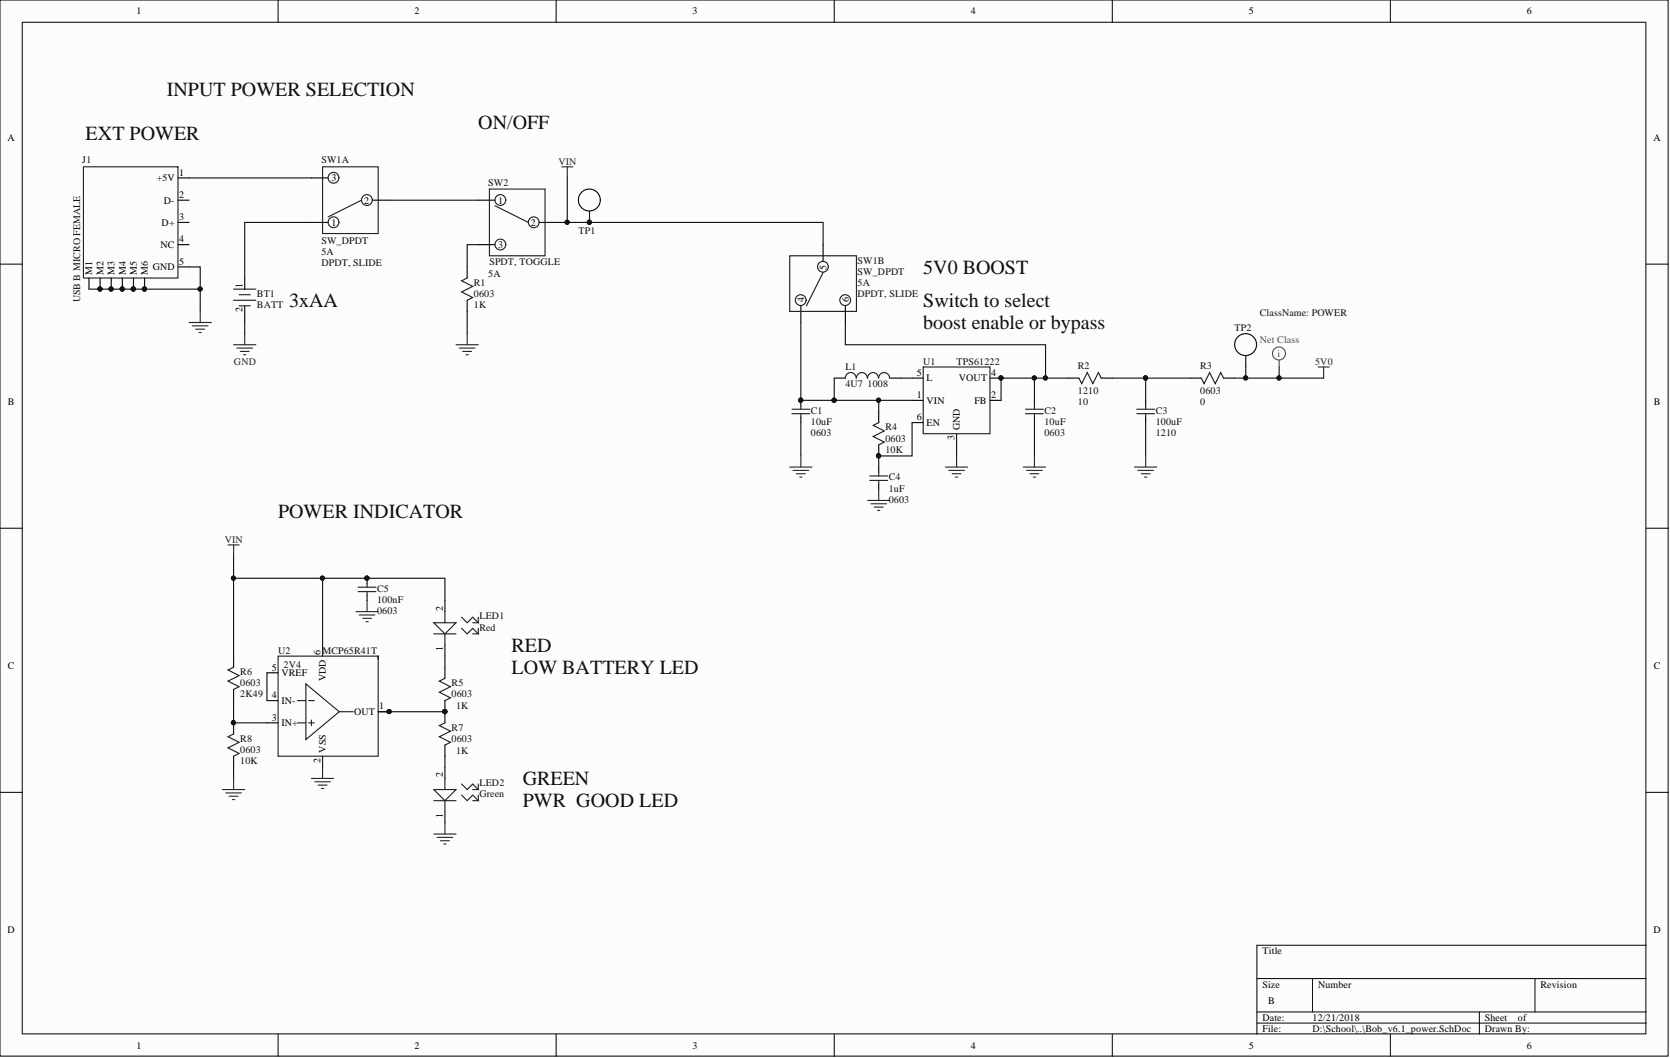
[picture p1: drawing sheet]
<svg xmlns="http://www.w3.org/2000/svg" width="381mm" height="241mm" viewBox="0 0 381 241" stroke-linecap="round" stroke-linejoin="round" font-family="sans-serif">
<defs><g id="words">
<g font-size="4.6" fill="#0e0e0e">
<text x="38.1" y="21.8">INPUT POWER SELECTION</text>
<text x="109.1" y="29.4">ON/OFF</text>
<text x="19.5" y="32">EXT POWER</text>
<text x="210.6" y="62.4">5V0 BOOST</text>
<text x="66" y="70">3xAA</text>
<text x="210.6" y="70">Switch to select</text>
<text x="210.6" y="75.1">boost enable or bypass</text>
<text x="63.4" y="118.2">POWER INDICATOR</text>
<text x="116.7" y="148.6">RED</text>
<text x="116.7" y="153.7">LOW BATTERY LED</text>
<text x="119.3" y="179.1">GREEN</text>
<text x="119.3" y="184.1">PWR GOOD LED</text>
</g>
<g font-size="2.3">
<text x="31.1" y="3.3">1</text>
<text x="94.6" y="3.3">2</text>
<text x="158" y="3.3">3</text>
<text x="221.5" y="3.3">4</text>
<text x="284.9" y="3.3">5</text>
<text x="348.3" y="3.3">6</text>
<text x="1.7" y="32.1">A</text>
<text x="377.3" y="32.1">A</text>
<text x="35.8" y="41.3">+5V</text>
<text x="40.9" y="40.1">1</text>
<text x="75.6" y="41.3">3</text>
<text x="37.4" y="46.4">D-</text>
<text x="40.9" y="45.2">2</text>
<text x="83.1" y="46.4">2</text>
<text x="113.7" y="46.4">1</text>
<text x="36.9" y="51.5">D+</text>
<text x="40.9" y="50.2">3</text>
<text x="75.6" y="51.5">1</text>
<text x="121.1" y="51.5">2</text>
<text x="36.6" y="56.6">NC</text>
<text x="40.9" y="55.3">4</text>
<text x="113.7" y="56.6">3</text>
<text x="21.1" y="62.7" transform="rotate(-90 21.1 62.7)">M1</text>
<text x="23.6" y="62.7" transform="rotate(-90 23.6 62.7)">M2</text>
<text x="26.1" y="62.7" transform="rotate(-90 26.1 62.7)">M3</text>
<text x="28.7" y="62.7" transform="rotate(-90 28.7 62.7)">M4</text>
<text x="31.2" y="62.7" transform="rotate(-90 31.2 62.7)">M5</text>
<text x="33.8" y="62.7" transform="rotate(-90 33.8 62.7)">M6</text>
<text x="34.9" y="61.6">GND</text>
<text x="40.9" y="60.4">5</text>
<text x="55.3" y="65.7" transform="rotate(-90 55.3 65.7)">1</text>
<text x="188.5" y="61.6" transform="rotate(-90 188.5 61.6)">5</text>
<text x="55.3" y="71.2" transform="rotate(-90 55.3 71.2)">2</text>
<text x="183.5" y="69" transform="rotate(-90 183.5 69)">4</text>
<text x="193.6" y="69" transform="rotate(-90 193.6 69)">6</text>
<text x="209.2" y="85.7">5</text>
<text x="211.4" y="87">L</text>
<text x="218.7" y="87">VOUT</text>
<text x="226.1" y="85.7">4</text>
<text x="1.8" y="92.4">B</text>
<text x="209.2" y="90.8">1</text>
<text x="209.2" y="95.9">6</text>
<text x="211.4" y="92.1">VIN</text>
<text x="222.3" y="92.1">FB</text>
<text x="226.1" y="90.8">2</text>
<text x="377.3" y="92.4">B</text>
<text x="211.4" y="97.1">EN</text>
<text x="217.7" y="100.4" transform="rotate(-90 217.7 100.4)">3</text>
<text x="219" y="98.2" transform="rotate(-90 219 98.2)">GND</text>
<text x="101" y="139.2" transform="rotate(-90 101 139.2)">2</text>
<text x="73.1" y="149.4" transform="rotate(-90 73.1 149.4)">6</text>
<text x="101" y="148.5" transform="rotate(-90 101 148.5)">1</text>
<text x="1.8" y="152.6">C</text>
<text x="62" y="152.9">5</text>
<text x="64.2" y="154.2">VREF</text>
<text x="74.4" y="155.4" transform="rotate(-90 74.4 155.4)">VDD</text>
<text x="377.3" y="152.6">C</text>
<text x="62" y="159.3">4</text>
<text x="64.2" y="160.5">IN-</text>
<text x="86.5" y="161.8">1</text>
<text x="62" y="164.4">3</text>
<text x="64.2" y="165.6">IN+</text>
<text x="80.8" y="163.1">OUT</text>
<text x="73.1" y="173.9" transform="rotate(-90 73.1 173.9)">2</text>
<text x="74.4" y="171.7" transform="rotate(-90 74.4 171.7)">VSS</text>
<text x="101" y="177.3" transform="rotate(-90 101 177.3)">2</text>
<text x="101" y="186.6" transform="rotate(-90 101 186.6)">1</text>
<text x="1.7" y="212.9">D</text>
<text x="377.3" y="212.9">D</text>
<text x="288" y="217.6">Title</text>
<text x="288" y="225.2">Size</text>
<text x="300.7" y="225.2">Number</text>
<text x="351.5" y="225.2">Revision</text>
<text x="288" y="232.8">Date:</text>
<text x="289.3" y="229">B</text>
<text x="299.4" y="232.8">12/21/2018</text>
<text x="338.8" y="232.8">Sheet</text>
<text x="346.3" y="232.8">of</text>
<text x="31.1" y="239.2">1</text>
<text x="94.6" y="239.2">2</text>
<text x="158" y="239.2">3</text>
<text x="221.5" y="239.2">4</text>
<text x="284.9" y="239.2">5</text>
<text x="288" y="235.4">File:</text>
<text x="299.4" y="235.4">D:\School\..\Bob_v6.1_power.SchDoc</text>
<text x="338.8" y="235.4">Drawn By:</text>
<text x="348.3" y="239.2">6</text>
</g>
<g font-size="2.3" fill="#0e0e0e">
<text x="18.8" y="37.3">J1</text>
<text x="73.3" y="37.3">SW1A</text>
<text x="111.4" y="42.4">SW2</text>
<text x="132" y="53.3">TP1</text>
<text x="73.3" y="58.1">5A</text>
<text x="73.3" y="55.5">SW_DPDT</text>
<text x="73.3" y="60.6">DPDT, SLIDE</text>
<text x="108.1" y="65.2">R1</text>
<text x="111.4" y="63.2">5A</text>
<text x="111.7" y="60.4">SPDT, TOGGLE</text>
<text x="195.7" y="65.2">5A</text>
<text x="195.7" y="60.1">SW1B</text>
<text x="195.7" y="62.7">SW_DPDT</text>
<text x="18.3" y="69" transform="rotate(-90 18.3 69)">USB B MICRO FEMALE</text>
<text x="58.6" y="67.7">BT1</text>
<text x="58.6" y="70.3">BATT</text>
<text x="108.1" y="67.7">0603</text>
<text x="108.1" y="70.3">1K</text>
<text x="195.7" y="67.7">DPDT, SLIDE</text>
<text x="281.7" y="75.6">TP2</text>
<text x="287.4" y="72">ClassName: POWER</text>
<text x="210.6" y="83.2">U1</text>
<text x="218.2" y="83.2">TPS61222</text>
<text x="192.9" y="88.3">4U7</text>
<text x="192.9" y="84.5">L1</text>
<text x="197.9" y="88.3">1008</text>
<text x="245.9" y="89.8">1210</text>
<text x="245.9" y="84.2">R2</text>
<text x="273.8" y="89.8">0603</text>
<text x="273.8" y="84.2">R3</text>
<text x="185" y="94.4">C1</text>
<text x="238.3" y="94.4">C2</text>
<text x="245.9" y="92.3">10</text>
<text x="263.7" y="94.4">C3</text>
<text x="273.8" y="92.3">0</text>
<text x="185" y="96.9">10uF</text>
<text x="185" y="99.4">0603</text>
<text x="202" y="100.7">0603</text>
<text x="202" y="98.2">R4</text>
<text x="238.3" y="96.9">10uF</text>
<text x="238.3" y="99.4">0603</text>
<text x="263.7" y="96.9">100uF</text>
<text x="263.7" y="99.4">1210</text>
<text x="202" y="103.2">10K</text>
<text x="202.8" y="112.1">1uF</text>
<text x="202.8" y="109.6">C4</text>
<text x="202.8" y="114.6">0603</text>
<text x="86" y="137.5">100nF</text>
<text x="86" y="134.9">C5</text>
<text x="86" y="140">0603</text>
<text x="109.4" y="143.8">Red</text>
<text x="109.4" y="141.3">LED1</text>
<text x="63.4" y="149.1">U2</text>
<text x="73.6" y="149.1">MCP65R41T</text>
<text x="54.8" y="154">R6</text>
<text x="64.7" y="152.3">2V4</text>
<text x="54.8" y="156.5">0603</text>
<text x="54.8" y="159">2K49</text>
<text x="103" y="159">0603</text>
<text x="103" y="156.5">R5</text>
<text x="104" y="161.8">1K</text>
<text x="103" y="166.6">R7</text>
<text x="54.8" y="171.7">0603</text>
<text x="54.8" y="169.2">R8</text>
<text x="103" y="169.2">0603</text>
<text x="104" y="172">1K</text>
<text x="54.8" y="174.2">10K</text>
<text x="109.4" y="179.3">LED2</text>
<text x="109.4" y="181.9">Green</text>
</g>
<g font-size="2.3" fill="#262626">
<text x="127.4" y="37.5">VIN</text>
<text x="53.4" y="83.2">GND</text>
<text x="300" y="83.2">5V0</text>
<text x="51.3" y="123.8">VIN</text>
</g>
<g font-size="2.3" fill="#4c4c4c">
<text x="287.4" y="78.1">Net Class</text>
<text x="291.5" y="81.4">i</text>
</g>
</g></defs>
<g fill="#fcfcfc" stroke="#000" stroke-width=".23">
<path d="M0 0h380.6v240.9h-380.6z"/>
<path d="M5.1 5.1h370.4v230.7h-370.4z"/>
</g>
<g fill="none" stroke="#000" stroke-width=".23">
<path d="M63.4 0v5.1M126.9 0v5.1M190.3 0v5.1M253.8 0v5.1M317.2 0v5.1M0 60.2h5.1M375.6 60.2h5M0 120.5h5.1M375.6 120.5h5M0 180.7h5.1M375.6 180.7h5M375.6 215.6h-88.8v20.3"/>
<path d="M63.4 235.9v5M126.9 235.9v5M190.3 235.9v5M253.8 235.9v5M286.8 223.2h88.8M286.8 230.8h88.8M286.8 233.3h88.8M299.4 223.2v7.6M317.2 235.9v5M337.5 230.8v5.1M350.2 223.2v7.6"/>
</g>
<g fill="none" stroke="#000" stroke-width=".25">
<path d="M40.6 45.7h2.5M40.6 55.8h2.5M40.6 50.7h2.5M40.6 40.6h2.5M71.1 50.7h3.8M71.1 40.6h3.8M85 45.7h3.8M109.1 45.7h3.8M109.1 55.8h3.8M123.1 50.7h3.8M134.5 48.2v2.5M187.8 55.8v3.8"/>
<path d="M20.3 63.4v2.5M22.8 63.4v2.5M25.4 63.4v2.5M27.9 63.4v2.5M30.5 63.4v2.5M33 63.4v2.5M40.6 60.9h2.5M55.8 63.4v2.5M55.8 69.8v3.8M106.6 60.9v2.5M106.6 68.5v2.5M182.7 69.8v3.8"/>
<path d="M192.9 69.8v3.8M182.7 91.3v1.3M182.7 95.1v1.3M190.3 86.2h2.6M200.5 93.8v2.6M203 86.2h2.5M208.1 91.3h2.5M208.1 86.2h2.5M208.1 96.4h2.5M218.2 98.9v2.6M225.9 91.3h2.5M225.9 86.2h2.5"/>
<path d="M236 91.3v1.3M236 95.1v1.3M243.6 86.2h2.6M251.2 86.2h2.6M261.4 91.3v1.3M261.4 95.1v1.3M271.5 86.2h2.6M279.1 86.2h2.6M284.2 81.2v2.5M200.5 101.5v2.5M200.5 106.5v1.3M200.5 110.3v1.3"/>
<path d="M83.7 131.9v1.3M83.7 135.7v1.3M101.5 137v2.5M53.3 149.6v2.6M53.3 157.3v2.5M60.9 159.8h2.5M60.9 153.4h2.5M73.6 147.1v2.5M101.5 147.1v2.5M101.5 152.2v2.5M101.5 159.8v5.1M53.3 164.9v2.5"/>
<path d="M53.3 172.5v2.5M60.9 164.9h2.5M73.6 172.5v2.5M86.3 162.3h2.5M101.5 169.9v2.6M101.5 175v2.5M101.5 185.1v2.6"/>
<circle cx="134.5" cy="45.6" r="2.5"/>
<circle cx="284.2" cy="78.6" r="2.5"/>
</g>
<g fill="#0e0e0e" stroke="#0e0e0e" stroke-width=".23">
<circle cx="228.4" cy="86.2" r=".47"/>
<circle cx="134.5" cy="50.7" r=".47"/>
<circle cx="182.7" cy="91.3" r=".47"/>
<circle cx="101.5" cy="162.3" r=".47"/>
<circle cx="53.3" cy="164.8" r=".47"/>
<circle cx="88.8" cy="162.3" r=".47"/>
<circle cx="83.7" cy="131.9" r=".47"/>
<circle cx="200.4" cy="104" r=".47"/>
<circle cx="22.8" cy="65.9" r=".47"/>
<circle cx="25.3" cy="65.9" r=".47"/>
<circle cx="27.9" cy="65.9" r=".47"/>
<circle cx="30.4" cy="65.9" r=".47"/>
<circle cx="33" cy="65.9" r=".47"/>
<circle cx="190.3" cy="91.3" r=".47"/>
<circle cx="236" cy="86.2" r=".47"/>
<circle cx="284.2" cy="86.2" r=".47"/>
<circle cx="73.6" cy="131.9" r=".47"/>
<circle cx="53.3" cy="131.9" r=".47"/>
<circle cx="45.6" cy="65.9" r=".47"/>
<circle cx="200.4" cy="91.3" r=".47"/>
<circle cx="291.8" cy="86.2" r=".47"/>
<circle cx="261.3" cy="86.2" r=".47"/>
<circle cx="238.5" cy="86.2" r=".47"/>
<circle cx="129.4" cy="50.7" r=".47"/>
</g>
<g fill="none" stroke="#1c1c1c" stroke-width=".25">
<path d="M19 38h21.6v25.4h-21.6zM73.6 38h12.7v15.3h-12.7zM82.5 45.7l-7.6 3.8M111.7 43.1h12.6v15.2h-12.6zM112.9 46.9l7.6 3.8M180.2 58.3h15.2v12.7h-15.2zM53.3 65.9h5.1M53.3 68.5h5.1M54.6 67.2h2.5M54.6 69.8h2.5M106.6 63.4l-1.3 .6 2.6 1.3-2.6 1.3 2.6 1.2-1.3 .7M187.8 62.1l-3.8 7.7"/>
<path d="M180.7 93.3h4M180.7 94.4h4M182.7 92.6v.7M182.7 94.4v.7M195.3 86.2a1.23 1.23 0 0 0-1.2-1.2 1.23 1.23 0 0 0-1.2 1.2M197.9 86.2a1.23 1.23 0 0 0-1.3-1.2 1.23 1.23 0 0 0-1.2 1.2M200.4 86.2a1.23 1.23 0 0 0-1.2-1.2 1.23 1.23 0 0 0-1.3 1.2M200.5 96.4l-1.3 .6 2.5 1.3-2.5 1.3 2.5 1.2-1.2 .7M202.9 86.2a1.23 1.23 0 0 0-1.2-1.2 1.23 1.23 0 0 0-1.2 1.2M210.6 83.7h15.3v15.2h-15.3zM234 93.3h4M234 94.4h4"/>
<path d="M236 92.6v.7M236 94.4v.7M246.2 86.2l.6 1.3 1.3-2.5 1.2 2.5 1.3-2.5 .6 1.2M259.3 93.3h4.1M259.3 94.4h4.1M261.4 92.6v.7M261.4 94.4v.7M274.1 86.2l.6 1.3 1.3-2.5 1.2 2.5 1.3-2.5 .6 1.2M198.4 108.6h4.1M198.4 109.6h4.1M200.5 107.8v.8M200.5 109.6v.7"/>
<path d="M81.7 133.9h4.1M81.7 134.9h4.1M83.7 133.2v.7M83.7 134.9v.8M101.5 139.5v2.5M53.3 152.2l-1.3 .6 2.6 1.3-2.6 1.2 2.6 1.3-1.3 .7M67.9 159.8h1.9M69.8 156l7.6 6.3-7.6 6.4zM70.4 159.8h1.3M86.3 149.6v22.9h-22.9v-22.9h22.9v.7M99 142h5l-2.5 2.6zM99 144.6h5"/>
<path d="M101.5 154.7l-1.3 .6 2.6 1.3-2.6 1.3 2.6 1.3-1.3 .6M101.5 144.6v2.5M105.3 143.3l1.3 1.3 1.3-1.3 1.2 1.3h-1.2M105.3 140.8l1.3 1.2 1.3-1.2 1.2 1.2h-1.2M109.1 140.8v1.2M109.1 143.3v1.3M53.3 167.4l-1.3 .6 2.6 1.3-2.6 1.3 2.6 1.2-1.3 .7M67.9 164.9h1.9M70.4 164.9h1.3M71.1 164.2v1.3M77.4 162.3h3.2M101.5 164.9l-1.3 .6 2.6 1.3-2.6 1.2 2.6 1.3-1.3 .6"/>
<path d="M101.5 177.5v2.6M105.3 178.8l1.3 1.3 1.3-1.3 1.2 1.3h-1.2M109.1 178.8v1.3M99 180.1h5l-2.5 2.5zM99 182.6h5M101.5 182.6v2.5M105.3 181.3l1.3 1.3 1.3-1.3 1.2 1.3h-1.2M109.1 181.3v1.3"/>
<circle cx="76.1" cy="40.5" r="1.23"/>
<circle cx="76.1" cy="50.7" r="1.23"/>
<circle cx="83.7" cy="45.6" r="1.23"/>
<circle cx="114.2" cy="45.6" r="1.23"/>
<circle cx="114.2" cy="55.8" r="1.23"/>
<circle cx="121.8" cy="50.7" r="1.23"/>
<circle cx="182.7" cy="68.4" r="1.23"/>
<circle cx="187.7" cy="60.8" r="1.23"/>
<circle cx="192.8" cy="68.4" r="1.23"/>
</g>
<g fill="none" stroke="#262626" stroke-width=".25">
<path d="M128.2 38h2.5M129.4 38v2.6M43.1 73.6h5.1M43.9 74.3h3.6M44.7 75.1h2M45.4 75.8h.5M45.7 71v2.6M53.3 78.6h5.1M54.1 79.4h3.5M55.8 76.1v2.5M104 78.6h5.1M104.8 79.4h3.6"/>
<path d="M106.6 76.1v2.5M54.8 80.2h2M55.6 80.9h.5M105.6 80.2h2M106.3 80.9h.5M300.7 83.7h2.5M302 83.7v2.5M180.2 106.5h5M180.9 107.3h3.6M181.7 108h2M182.5 108.8h.5M182.7 104v2.5"/>
<path d="M197.9 114.1h5.1M198.7 114.9h3.6M199.5 115.7h2M200.2 116.4h.5M200.5 111.6v2.5M215.7 106.5h5.1M216.5 107.3h3.5M217.2 108h2.1M218 108.8h.5M218.2 104v2.5M233.5 106.5h5M234.2 107.3h3.6"/>
<path d="M235 108h2M235.7 108.8h.6M236 104v2.5M258.8 106.5h5.1M259.6 107.3h3.6M260.4 108h2M261.1 108.8h.5M261.4 104v2.5M52 124.3h2.6M53.3 124.3v2.5M81.2 139.5h5.1M83.7 137v2.5"/>
<path d="M82 140.3h3.5M82.7 141h2.1M83.5 141.8h.5M53.3 177.5v2.6M71.1 177.5h5M71.8 178.3h3.6M72.6 179.1h2M73.3 179.8h.5M73.6 175v2.5M50.8 180.1h5M51.5 180.8h3.6M52.3 181.6h2"/>
<path d="M53 182.4h.5M99 190.2h5M99.7 191h3.6M100.5 191.7h2M101.3 192.5h.5M101.5 187.7v2.5"/>
</g>
<g fill="none" stroke="#4c4c4c" stroke-width=".25">
<path d="M291.8 82.2v1.5"/>
<circle cx="291.8" cy="80.6" r="1.48"/>
</g>
<g fill="none" stroke="#0e0e0e" stroke-width=".25">
<path d="M43.1 40.6h28M71.1 50.7h-15.3v12.7M88.8 45.7h20.3M109.1 55.8h-2.5v5.1M126.9 50.7h2.5M129.4 40.6v10.1h58.4v5.1M20.3 65.9h25.4M43.1 60.9h2.6v10.1M55.8 73.6v2.5M106.6 71v5.1M182.7 73.6v17.7h7.6M192.9 73.6v5h45.6v7.6"/>
<path d="M182.7 96.4v7.6M190.3 91.3h17.8M190.3 86.2v5.1M200.5 91.3v2.5M205.5 86.2h2.6M208.1 96.4v7.6h-7.6v2.5M236 86.2v5.1M236 96.4v7.6M243.6 86.2h-15.2v5.1M253.8 86.2h17.7M261.4 86.2v5.1M261.4 96.4v7.6"/>
<path d="M281.7 86.2h20.3M284.2 83.7v2.5M291.8 83.7v2.5M218.2 101.5v2.5M53.3 131.9h20.3v15.2M53.3 126.8v22.8M73.6 131.9h27.9v5.1M53.3 159.8v5.1h7.6M60.9 153.4v6.4M101.5 149.6v2.6M53.3 175v2.5M86.3 162.3h15.2"/>
<path d="M101.5 172.5v2.5"/>
</g>
<use href="#words"/>
</svg>
